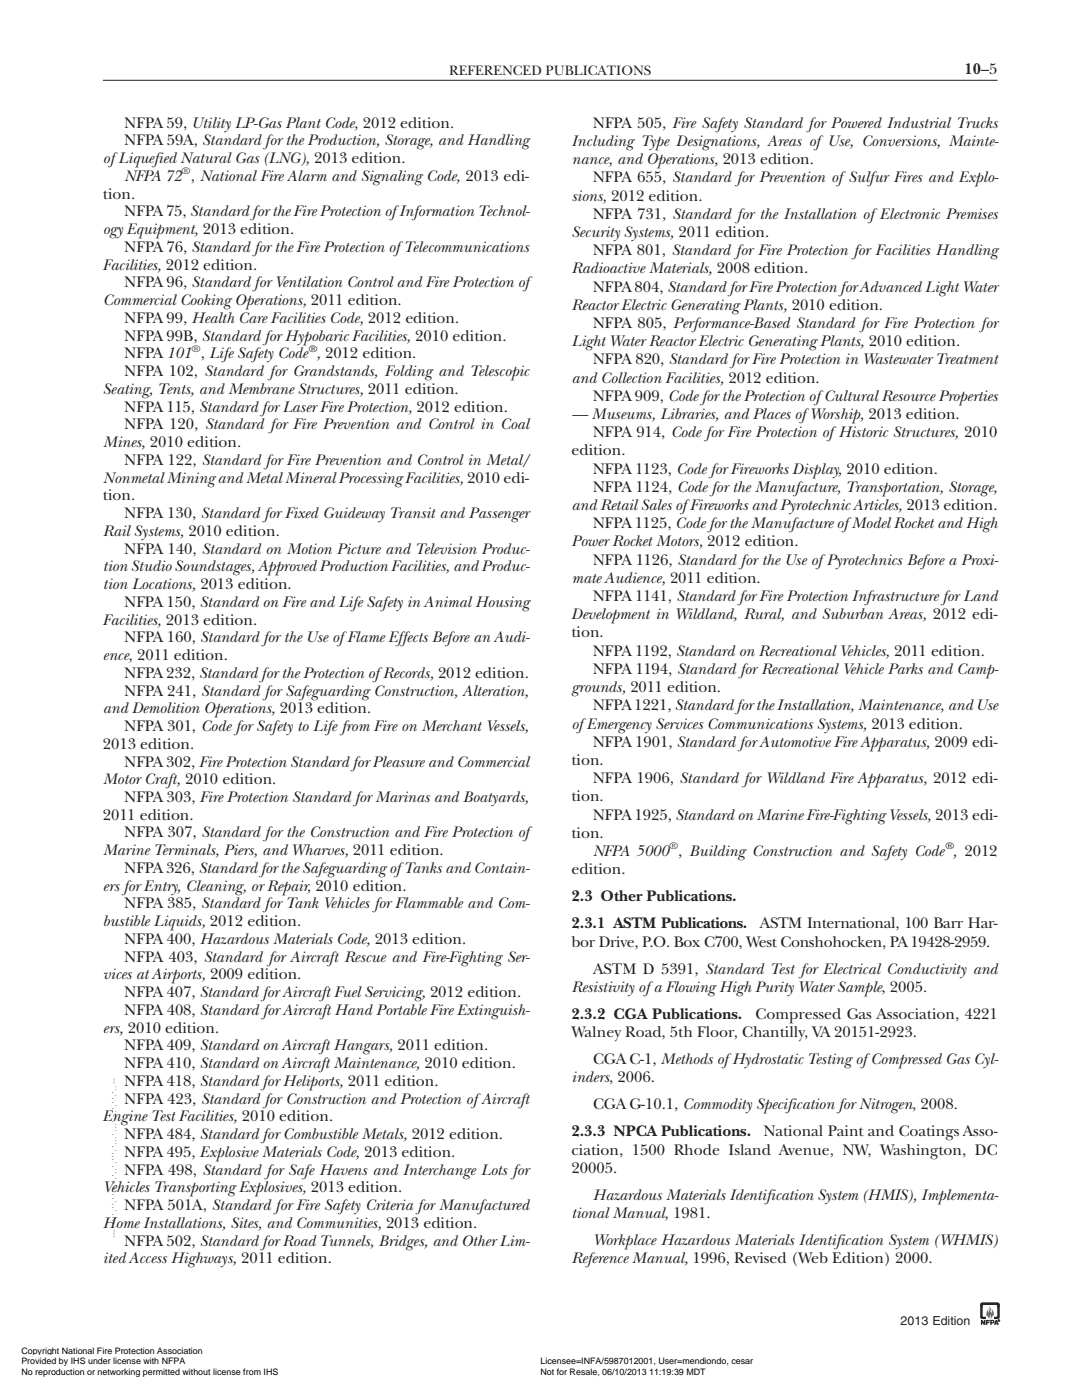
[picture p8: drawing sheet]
<svg xmlns="http://www.w3.org/2000/svg" width="214mm" height="278mm" viewBox="0 0 214 278" stroke-linecap="round" stroke-linejoin="round" font-family="sans-serif">
<defs><g id="words">
<g font-size="3.2" fill="#231f20">
<text x="191.3" y="14.8">10–5</text>
<text x="24.6" y="25.3">NFPA59, Utility LP-Gas Plant Code, 2012 edition.</text>
<text x="24.6" y="28.9">NFPA59A, Standard forthe Production, Storage, and Handling</text>
<text x="113.3" y="29">Including Type Designations, Areas ofUse, Conversions, Mainte-</text>
<text x="117.6" y="25.3">NFPA 505, Fire Safety Standard for Powered Industrial Trucks</text>
<text x="20.4" y="32.4">ofLiquefied NaturalGas (LNG), 2013 edition.</text>
<text x="24.6" y="35.9">NFPA 72 , National Fire Alarm and Signaling Code, 2013 edi-</text>
<text x="113.3" y="32.6">nance, and Operations, 2013 edition.</text>
<text x="20.4" y="39.4">tion.</text>
<text x="113.3" y="39.8">sions, 2012 edition.</text>
<text x="117.6" y="36.2">NFPA 655, Standard for Prevention ofSulfur Fires and Explo-</text>
<text x="20.4" y="46.5">ogy Equipment, 2013 edition.</text>
<text x="24.6" y="42.9">NFPA75, StandardfortheFireProtection ofInformationTechnol-</text>
<text x="113.3" y="47">Security Systems, 2011 edition.</text>
<text x="117.6" y="43.4">NFPA 731, Standard for the Installation ofElectronic Premises</text>
<text x="20.4" y="53.5">Facilities, 2012 edition.</text>
<text x="24.6" y="50">NFPA76, Standard forthe Fire Protection ofTelecommunications</text>
<text x="117.6" y="50.6">NFPA 801, Standard for Fire Protection for Facilities Handling</text>
<text x="24.6" y="57">NFPA96, Standard forVentilation Controland Fire Protection of</text>
<text x="113.3" y="54.2">Radioactive Materials, 2008 edition.</text>
<text x="117.6" y="57.8">NFPA804, StandardforFireProtection forAdvancedLightWater</text>
<text x="20.4" y="60.5">CommercialCookingOperations, 2011 edition.</text>
<text x="24.6" y="64.1">NFPA99, Health Care Facilities Code, 2012 edition.</text>
<text x="113.3" y="61.5">ReactorElectric GeneratingPlants, 2010 edition.</text>
<text x="117.6" y="65.1">NFPA 805, Performance-Based Standard for Fire Protection for</text>
<text x="24.6" y="67.6">NFPA99B, Standard forHypobaric Facilities, 2010 edition.</text>
<text x="24.6" y="71.1">NFPA101 , Life Safety Code , 2012 edition.</text>
<text x="113.3" y="68.7">Light WaterReactorElectric GeneratingPlants, 2010 edition.</text>
<text x="24.6" y="74.6">NFPA 102, Standard for Grandstands, Folding and Telescopic</text>
<text x="113.3" y="75.9">and Collection Facilities, 2012 edition.</text>
<text x="117.6" y="72.3">NFPA 820, Standard forFire Protection in WastewaterTreatment</text>
<text x="20.4" y="78.1">Seating, Tents, and Membrane Structures, 2011 edition.</text>
<text x="24.6" y="81.7">NFPA115, Standard forLaserFire Protection, 2012 edition.</text>
<text x="113.3" y="83.1">— Museums, Libraries, and Places ofWorship, 2013 edition.</text>
<text x="117.6" y="79.5">NFPA909, Code forthe Protection ofCulturalResource Properties</text>
<text x="20.4" y="88.7">Mines, 2010 edition.</text>
<text x="24.6" y="85.2">NFPA 120, Standard for Fire Prevention and Control in Coal</text>
<text x="117.6" y="86.7">NFPA 914, Code for Fire Protection ofHistoric Structures, 2010</text>
<text x="20.4" y="95.7">NonmetalMiningandMetalMineralProcessingFacilities, 2010 edi-</text>
<text x="24.6" y="92.2">NFPA 122, Standard for Fire Prevention and Control in Metal/</text>
<text x="113.3" y="90.3">edition.</text>
<text x="117.6" y="94">NFPA1123, Code forFireworks Display, 2010 edition.</text>
<text x="20.4" y="99.3">tion.</text>
<text x="113.3" y="101.2">and RetailSales ofFireworks and PyrotechnicArticles, 2013 edition.</text>
<text x="117.6" y="97.6">NFPA 1124, Code forthe Manufacture, Transportation, Storage,</text>
<text x="20.4" y="106.3">RailSystems, 2010 edition.</text>
<text x="24.6" y="102.8">NFPA 130, Standard forFixed Guideway Transit and Passenger</text>
<text x="117.6" y="104.8">NFPA1125, CodefortheManufactureofModelRocketandHigh</text>
<text x="20.4" y="113.3">tion Studio Soundstages,ApprovedProduction Facilities, andProduc-</text>
<text x="24.6" y="109.8">NFPA 140, Standard on Motion Picture and Television Produc-</text>
<text x="113.3" y="108.4">PowerRocket Motors, 2012 edition.</text>
<text x="117.6" y="112">NFPA 1126, Standard for the Use ofPyrotechnics Before a Proxi-</text>
<text x="20.4" y="116.9">tion Locations, 2013 edition.</text>
<text x="113.3" y="115.6">mateAudience, 2011 edition.</text>
<text x="117.6" y="119.2">NFPA1141, Standard forFire Protection Infrastructure forLand</text>
<text x="20.4" y="123.9">Facilities, 2013 edition.</text>
<text x="24.6" y="120.4">NFPA150, Standard on Fire and Life Safety in Animal Housing</text>
<text x="113.3" y="122.9">Development in Wildland, Rural, and Suburban Areas, 2012 edi-</text>
<text x="20.4" y="130.9">ence, 2011 edition.</text>
<text x="24.6" y="127.4">NFPA 160, Standard forthe Use ofFlame Effects Before an Audi-</text>
<text x="113.3" y="126.5">tion.</text>
<text x="117.6" y="130.1">NFPA1192, Standard on RecreationalVehicles, 2011 edition.</text>
<text x="24.6" y="134.5">NFPA232, StandardfortheProtection ofRecords, 2012 edition.</text>
<text x="24.6" y="138">NFPA 241, Standard for Safeguarding Construction, Alteration,</text>
<text x="113.3" y="137.3">grounds, 2011 edition.</text>
<text x="117.6" y="133.7">NFPA 1194, Standard forRecreational Vehicle Parks and Camp-</text>
<text x="20.4" y="141.5">and Demolition Operations, 2013 edition.</text>
<text x="117.6" y="140.9">NFPA1221, StandardfortheInstallation, Maintenance, andUse</text>
<text x="20.4" y="148.5">2013 edition.</text>
<text x="24.6" y="145">NFPA 301, Code forSafety to Life from Fire on Merchant Vessels,</text>
<text x="113.3" y="144.5">ofEmergency Services Communications Systems, 2013 edition.</text>
<text x="117.6" y="148.1">NFPA1901, Standard forAutomotive FireApparatus, 2009 edi-</text>
<text x="20.4" y="155.6">MotorCraft, 2010 edition.</text>
<text x="24.6" y="152.1">NFPA302, FireProtection StandardforPleasureandCommercial</text>
<text x="113.3" y="151.7">tion.</text>
<text x="117.6" y="155.4">NFPA 1906, Standard for Wildland Fire Apparatus, 2012 edi-</text>
<text x="24.6" y="159.1">NFPA303, Fire Protection Standard forMarinas and Boatyards,</text>
<text x="113.3" y="159">tion.</text>
<text x="20.4" y="162.6">2011 edition.</text>
<text x="24.6" y="166.1">NFPA 307, Standard for the Construction and Fire Protection of</text>
<text x="113.3" y="166.2">tion.</text>
<text x="117.6" y="162.6">NFPA1925, Standardon MarineFire-FightingVessels, 2013 edi-</text>
<text x="20.4" y="169.7">Marine Terminals, Piers, and Wharves, 2011 edition.</text>
<text x="24.6" y="173.2">NFPA326, StandardfortheSafeguardingofTanks andContain-</text>
<text x="113.3" y="173.4">edition.</text>
<text x="117.6" y="169.8">NFPA 5000 , Building Construction and Safety Code , 2012</text>
<text x="20.4" y="176.7">ers forEntry, Cleaning, orRepair, 2010 edition.</text>
<text x="113.3" y="178.8">2.3 Other Publications.</text>
<text x="20.4" y="183.7">bustible Liquids, 2012 edition.</text>
<text x="24.6" y="180.2">NFPA 385, Standard forTank Vehicles for Flammable and Com-</text>
<text x="113.3" y="184.2">2.3.1 ASTM Publications.</text>
<text x="150.7" y="184.2">ASTM International, 100 Barr Har-</text>
<text x="24.6" y="187.3">NFPA400, Hazardous Materials Code, 2013 edition.</text>
<text x="24.6" y="190.8">NFPA 403, Standard for Aircraft Rescue and Fire-Fighting Ser-</text>
<text x="113.3" y="187.8">bor Drive, P.O. Box C700, West Conshohocken, PA19428-2959.</text>
<text x="20.4" y="194.3">vices atAirports, 2009 edition.</text>
<text x="24.6" y="197.8">NFPA407, Standard forAircraft FuelServicing, 2012 edition.</text>
<text x="113.3" y="196.8">Resistivity ofa FlowingHigh Purity WaterSample, 2005.</text>
<text x="117.6" y="193.2">ASTM D 5391, Standard Test for Electrical Conductivity and</text>
<text x="24.6" y="201.3">NFPA408, Standard forAircraft Hand Portable Fire Extinguish-</text>
<text x="113.3" y="202.1">2.3.2 CGA Publications.</text>
<text x="149.8" y="202.1">Compressed Gas Association, 4221</text>
<text x="20.4" y="204.9">ers, 2010 edition.</text>
<text x="24.6" y="208.4">NFPA409, Standard on Aircraft Hangars, 2011 edition.</text>
<text x="113.3" y="205.7">Walney Road, 5th Floor, Chantilly, VA20151-2923.</text>
<text x="24.6" y="211.9">NFPA410, Standard on Aircraft Maintenance, 2010 edition.</text>
<text x="24.6" y="215.4">NFPA418, Standard forHeliports, 2011 edition.</text>
<text x="113.3" y="214.7">inders, 2006.</text>
<text x="117.6" y="211.1">CGAC-1, Methods ofHydrostatic TestingofCompressed Gas Cyl-</text>
<text x="24.6" y="218.9">NFPA 423, Standard for Construction and Protection ofAircraft</text>
<text x="117.6" y="220.1">CGAG-10.1, Commodity Specification forNitrogen, 2008.</text>
<text x="20.4" y="222.4">Engine Test Facilities, 2010 edition.</text>
<text x="24.6" y="226">NFPA484, Standard forCombustible Metals, 2012 edition.</text>
<text x="113.3" y="225.5">2.3.3 NPCA Publications.</text>
<text x="151.4" y="225.5">National Paint and Coatings Asso-</text>
<text x="24.6" y="229.5">NFPA495, Explosive Materials Code, 2013 edition.</text>
<text x="24.6" y="233">NFPA 498, Standard for Safe Havens and Interchange Lots for</text>
<text x="113.3" y="229.1">ciation, 1500 Rhode Island Avenue, NW, Washington, DC</text>
<text x="113.3" y="232.7">20005.</text>
<text x="20.4" y="236.5">Vehicles TransportingExplosives, 2013 edition.</text>
<text x="117.6" y="238">Hazardous Materials Identification System (HMIS), Implementa-</text>
<text x="20.4" y="243.6">Home Installations, Sites, and Communities, 2013 edition.</text>
<text x="24.6" y="240">NFPA 501A, Standard for Fire Safety Criteria for Manufactured</text>
<text x="113.3" y="241.6">tionalManual, 1981.</text>
<text x="20.4" y="250.6">itedAccess Highways, 2011 edition.</text>
<text x="24.6" y="247.1">NFPA502, Standard forRoad Tunnels, Bridges, and OtherLim-</text>
<text x="113.3" y="250.6">Reference Manual, 1996, Revised (Web Edition) 2000.</text>
<text x="117.6" y="247">Workplace Hazardous Materials Identification System (WHMIS)</text>
</g>
<text font-size="2.8" fill="#231f20" x="89.1" y="14.8">REFERENCED PUBLICATIONS</text>
<text font-size="2.5" fill="#231f20" x="178.6" y="262.9">2013 Edition</text>
<g font-size="1.9" fill="#231f20">
<text x="36" y="34.6">®</text>
<text x="38" y="69.8">®</text>
<text x="61" y="69.8">®</text>
<text x="132.7" y="168.5">®</text>
<text x="187.2" y="168.5">®</text>
</g>
<g font-size="1.8">
<text x="4.2" y="268.6">Copyright National Fire Protection Association</text>
<text x="4.2" y="270.7">Provided by IHS under license with NFPA</text>
<text x="4.2" y="272.8">No reproduction or networking permitted without license from IHS</text>
<text x="107.2" y="270.7">Licensee=INFA/5987012001, User=mendiondo, cesar</text>
<text x="107.2" y="272.8">Not for Resale, 06/10/2013 11:19:39 MDT</text>
</g>
<text font-size="1.1" x="22.3" y="213.9" transform="rotate(90 22.3 213.9)">--``,`,,`,```,```,```,`,,,`,``,`-`-`,,`,,`,`,,`---</text>
</g></defs>
<path d="M20.4 15.9h177.4" fill="none" stroke="#231f20" stroke-width=".2"/>
<path d="M198 261.9v.2h.2v-.2z" fill-rule="evenodd" fill="#231f20"/>
<circle cx="198.1" cy="262" r=".17" fill="none" stroke="#231f20" stroke-width=".2"/>
<g fill="#231f20">
<path d="M197.4 261.8h.3l.4 1h-.3l-.2-.6-.2 .6h-.3z"/>
<path d="M197.3 262.5h.5v.2h-.5z"/>
<path d="M194.5 261.8h.3l.3 .5v-.5h.3v1h-.3l-.3-.5v.5h-.3z"/>
<path d="M195.5 261.8h.8v.3h-.5v.1h.4v.3h-.4v.3h-.3z"/>
<path d="M194.6 258.5l2-.1a2.01 2.01 0 0 1 1.6 .2v2.7a.99 .99 0 0 1-1.1 .4v-.5h.5l.2-.2-.1-2.1h-2.6l-.2 .2-.2 .5a.85 .85 0 0 1-.2-1z"/>
<path d="M194.5 258.6a1.98 1.98 0 0 1 1.6-.2h1.5a.43 .43 0 0 1 .6 .4v.5l-.3 .3-.3-.7h-2.7v2.1l.1 .2h.5v.5h-.4a.55 .55 0 0 1-.7-.4z"/>
</g>
<path d="M196.7 262.1h.2v.2h-.2zM196.4 261.8h.4a.38 .38 0 0 1 .4 .4 .38 .38 0 0 1-.5 .3v.3h-.3z" fill-rule="evenodd" fill="#231f20"/>
<g fill="#ea303b">
<path d="M195.7 259.8l.4 .6v-.9l.5 1 .1-.8a1.17 1.17 0 0 1 .2 1.5v-.3l-.5 .8v-.9l-.2 .8-.3-.7-.1 .4a1.35 1.35 0 0 1-.1-1.4z"/>
<path d="M196.3 259l.3 .8v.4l-.4-.7z"/>
</g>
<g fill="#fff">
<path d="M3.7 266.8h37.4v2.3h-37.4z"/>
<path d="M3.7 268.9h33.5v2.3h-33.5z"/>
<path d="M106.7 266.8h.8v2.3h-.8z"/>
<path d="M106.7 268.9h43v2.3h-43z"/>
<path d="M106.7 271h33.6v2.3h-33.6z"/>
<path d="M3.7 271h51.9v2.3h-51.9z"/>
<path d="M22 213.6h1.2z"/>
</g>
<use href="#words"/>
</svg>
